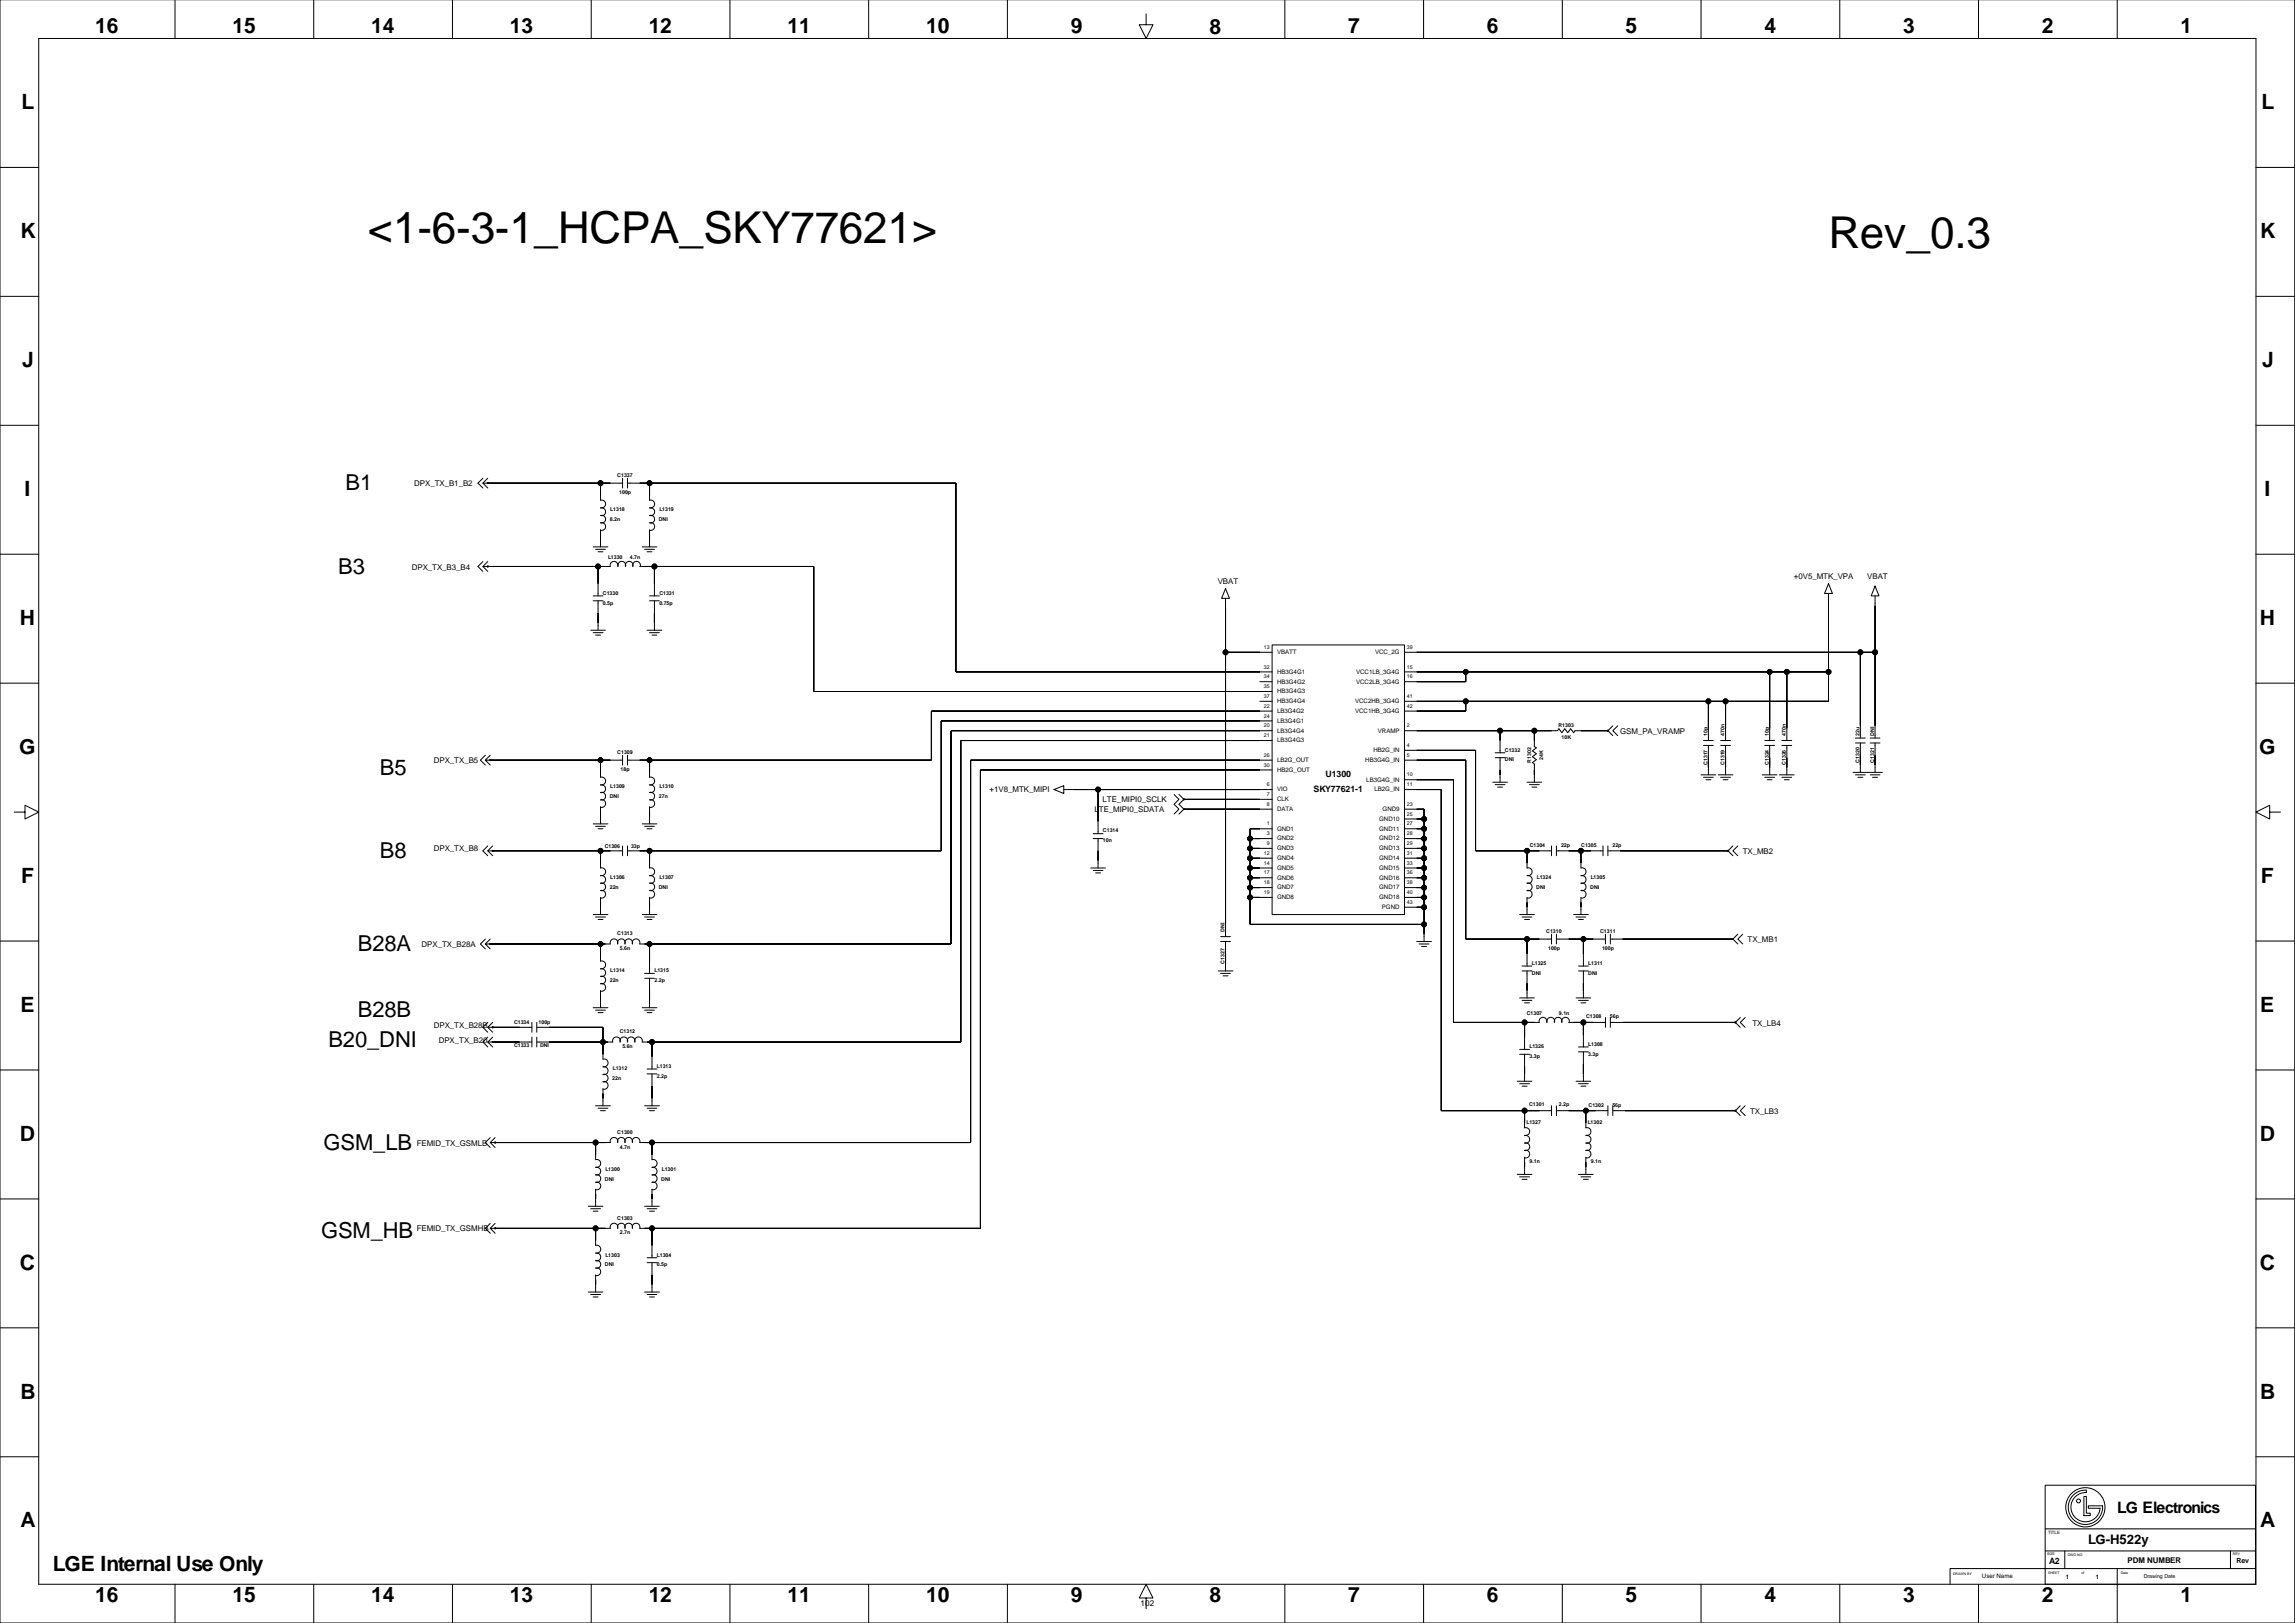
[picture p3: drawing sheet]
<svg xmlns="http://www.w3.org/2000/svg" width="1189mm" height="841mm" viewBox="0 0 1189 841" stroke-linecap="round" stroke-linejoin="round" font-family="sans-serif">
<defs><g id="words">
<g font-size="22.8">
<text x="190" y="126">&lt;1-6-3-1_HCPA_SKY77621&gt;</text>
<text x="947" y="128">Rev_0.3</text>
</g>
<g font-size="11.4">
<text x="179" y="254">B1</text>
<text x="175" y="297">B3</text>
<text x="197" y="401">B5</text>
<text x="197" y="444">B8</text>
<text x="185" y="493">B28A</text>
<text x="185" y="527">B28B</text>
<text x="170" y="542">B20_DNI</text>
<text x="168" y="596">GSM_LB</text>
<text x="166" y="641">GSM_HB</text>
</g>
<g font-size="10.9">
<text x="49" y="17">16</text>
<text x="120" y="17">15</text>
<text x="192" y="17">14</text>
<text x="264" y="17">13</text>
<text x="336" y="17">12</text>
<text x="408" y="17">11</text>
<text x="480" y="17">10</text>
<text x="555" y="17">9</text>
<text x="627" y="18">8</text>
<text x="698" y="17">7</text>
<text x="770" y="17">6</text>
<text x="842" y="17">5</text>
<text x="914" y="17">4</text>
<text x="986" y="17">3</text>
<text x="1058" y="17">2</text>
<text x="1130" y="17">1</text>
<text x="11" y="57">L</text>
<text x="1171" y="57">L</text>
<text x="11" y="123">K</text>
<text x="1171" y="123">K</text>
<text x="12" y="190">J</text>
<text x="1172" y="190">J</text>
<text x="13" y="257">I</text>
<text x="1173" y="257">I</text>
<text x="10" y="324">H</text>
<text x="1171" y="324">H</text>
<text x="10" y="391">G</text>
<text x="1170" y="391">G</text>
<text x="11" y="457">F</text>
<text x="1171" y="457">F</text>
<text x="11" y="524">E</text>
<text x="1171" y="524">E</text>
<text x="10" y="591">D</text>
<text x="1171" y="591">D</text>
<text x="10" y="658">C</text>
<text x="1171" y="658">C</text>
<text x="11" y="725">B</text>
<text x="1171" y="725">B</text>
<text x="11" y="791">A</text>
<text x="1171" y="791">A</text>
<text x="27" y="814">LGE Internal Use Only</text>
<text x="49" y="830">16</text>
<text x="120" y="830">15</text>
<text x="192" y="830">14</text>
<text x="264" y="830">13</text>
<text x="336" y="830">12</text>
<text x="408" y="830">11</text>
<text x="480" y="830">10</text>
<text x="555" y="830">9</text>
<text x="627" y="830">8</text>
<text x="698" y="830">7</text>
<text x="770" y="830">6</text>
<text x="842" y="830">5</text>
<text x="914" y="830">4</text>
<text x="986" y="830">3</text>
<text x="1058" y="830">2</text>
<text x="1130" y="830">1</text>
</g>
<text font-size="8.2" x="1097" y="783">LG Electronics</text>
<text font-size="6.8" x="1082" y="800">LG-H522y</text>
<g font-size="4.6">
<text x="687" y="403">U1300</text>
<text x="680" y="410">SKY77621-1</text>
<text x="1062" y="810">A2</text>
</g>
<text font-size="4.2" x="591" y="832">102</text>
<g font-size="4.1">
<text x="215" y="252">DPX_TX_B1_B2</text>
<text x="213" y="295">DPX_TX_B3_B4</text>
<text x="929" y="300">+0V5_MTK_VPA</text>
<text x="967" y="300">VBAT</text>
<text x="631" y="302">VBAT</text>
<text x="839" y="380">GSM_PA_VRAMP</text>
<text x="225" y="395">DPX_TX_B5</text>
<text x="513" y="410">+1V8_MTK_MIPI</text>
<text x="571" y="416">LTE_MIPI0_SCLK</text>
<text x="567" y="421">LTE_MIPI0_SDATA</text>
<text x="225" y="441">DPX_TX_B8</text>
<text x="903" y="442">TX_MB2</text>
<text x="218" y="491">DPX_TX_B28A</text>
<text x="905" y="488">TX_MB1</text>
<text x="225" y="532">DPX_TX_B28B</text>
<text x="908" y="531">TX_LB4</text>
<text x="227" y="540">DPX_TX_B20</text>
<text x="907" y="577">TX_LB3</text>
<text x="216" y="593">FEMID_TX_GSMLB</text>
<text x="216" y="638">FEMID_TX_GSMHB</text>
<text x="1102" y="810">PDM NUMBER</text>
</g>
<text font-size="3.6" x="1158" y="810">Rev</text>
<g font-size="3.2">
<text x="662" y="339">VBATT</text>
<text x="712" y="339">VCC_2G</text>
<text x="662" y="349">HB3G4G1</text>
<text x="703" y="349">VCC1LB_3G4G</text>
<text x="662" y="354">HB3G4G2</text>
<text x="662" y="359">HB3G4G3</text>
<text x="703" y="354">VCC2LB_3G4G</text>
<text x="662" y="364">HB3G4G4</text>
<text x="702" y="364">VCC2HB_3G4G</text>
<text x="662" y="369">LB3G4G2</text>
<text x="702" y="369">VCC1HB_3G4G</text>
<text x="662" y="374">LB3G4G1</text>
<text x="662" y="379">LB3G4G4</text>
<text x="714" y="379">VRAMP</text>
<text x="662" y="385">LB3G4G3</text>
<text x="711" y="390">HB2G_IN</text>
<text x="662" y="395">LB2G_OUT</text>
<text x="707" y="395">HB3G4G_IN</text>
<text x="662" y="400">HB2G_OUT</text>
<text x="708" y="405">LB3G4G_IN</text>
<text x="662" y="410">VIO</text>
<text x="712" y="410">LB2G_IN</text>
<text x="662" y="415">CLK</text>
<text x="662" y="420">DATA</text>
<text x="714" y="425">GND10</text>
<text x="716" y="420">GND9</text>
<text x="662" y="430">GND1</text>
<text x="714" y="430">GND11</text>
<text x="662" y="435">GND2</text>
<text x="714" y="435">GND12</text>
<text x="662" y="440">GND3</text>
<text x="714" y="440">GND13</text>
<text x="662" y="445">GND4</text>
<text x="714" y="445">GND14</text>
<text x="662" y="456">GND6</text>
<text x="662" y="451">GND5</text>
<text x="714" y="451">GND15</text>
<text x="714" y="456">GND16</text>
<text x="662" y="461">GND7</text>
<text x="714" y="461">GND17</text>
<text x="662" y="466">GND8</text>
<text x="714" y="466">GND18</text>
<text x="716" y="471">PGND</text>
<text x="1027" y="817">User Name</text>
<text x="1070" y="818">1</text>
<text x="1086" y="818">1</text>
</g>
<g font-size="2.7">
<text x="320" y="247">C1337</text>
<text x="321" y="256">100p</text>
<text x="316" y="270">8.2n</text>
<text x="316" y="265">L1318</text>
<text x="341" y="270">DNI</text>
<text x="342" y="265">L1319</text>
<text x="315" y="290">L1330</text>
<text x="326" y="290">4.7n</text>
<text x="312" y="308">C1330</text>
<text x="342" y="308">C1331</text>
<text x="312" y="313">0.5p</text>
<text x="342" y="313">0.75p</text>
<text x="655" y="336">13</text>
<text x="729" y="336">39</text>
<text x="655" y="346">32</text>
<text x="729" y="346">15</text>
<text x="655" y="351">34</text>
<text x="729" y="351">16</text>
<text x="655" y="356">35</text>
<text x="655" y="362">37</text>
<text x="729" y="362">41</text>
<text x="655" y="372">24</text>
<text x="655" y="367">22</text>
<text x="729" y="367">42</text>
<text x="655" y="377">20</text>
<text x="729" y="377">2</text>
<text x="807" y="377">R1303</text>
<text x="655" y="382">21</text>
<text x="809" y="383">10K</text>
<text x="885" y="381" transform="rotate(-90 885 381)">10p</text>
<text x="893" y="381" transform="rotate(-90 893 381)">470n</text>
<text x="916" y="381" transform="rotate(-90 916 381)">10p</text>
<text x="925" y="381" transform="rotate(-90 925 381)">470n</text>
<text x="963" y="381" transform="rotate(-90 963 381)">22u</text>
<text x="971" y="381" transform="rotate(-90 971 381)">DNI</text>
<text x="729" y="387">4</text>
<text x="780" y="389">C1332</text>
<text x="320" y="391">C1309</text>
<text x="655" y="392">26</text>
<text x="729" y="392">5</text>
<text x="780" y="394">DNI</text>
<text x="793" y="395" transform="rotate(-90 793 395)">R1302</text>
<text x="799" y="394" transform="rotate(-90 799 394)">24K</text>
<text x="963" y="395" transform="rotate(-90 963 395)">C1320</text>
<text x="971" y="395" transform="rotate(-90 971 395)">C1321</text>
<text x="322" y="399">18p</text>
<text x="655" y="397">30</text>
<text x="885" y="396" transform="rotate(-90 885 396)">C1317</text>
<text x="893" y="396" transform="rotate(-90 893 396)">C1319</text>
<text x="916" y="396" transform="rotate(-90 916 396)">C1324</text>
<text x="925" y="396" transform="rotate(-90 925 396)">C1326</text>
<text x="656" y="407">6</text>
<text x="729" y="402">10</text>
<text x="729" y="407">11</text>
<text x="316" y="413">DNI</text>
<text x="316" y="408">L1309</text>
<text x="341" y="413">27n</text>
<text x="342" y="408">L1310</text>
<text x="656" y="412">7</text>
<text x="656" y="417">8</text>
<text x="729" y="417">23</text>
<text x="729" y="422">25</text>
<text x="571" y="431">C1314</text>
<text x="656" y="428">1</text>
<text x="729" y="428">27</text>
<text x="571" y="436">10n</text>
<text x="656" y="433">3</text>
<text x="656" y="438">9</text>
<text x="729" y="433">28</text>
<text x="729" y="438">29</text>
<text x="313" y="439">C1306</text>
<text x="327" y="439">33p</text>
<text x="655" y="443">12</text>
<text x="729" y="443">31</text>
<text x="792" y="439">C1304</text>
<text x="809" y="439">22p</text>
<text x="819" y="439">C1305</text>
<text x="835" y="439">22p</text>
<text x="655" y="448">14</text>
<text x="729" y="448">33</text>
<text x="316" y="455">L1306</text>
<text x="342" y="455">L1307</text>
<text x="655" y="453">17</text>
<text x="729" y="453">36</text>
<text x="796" y="455">L1324</text>
<text x="824" y="455">L1305</text>
<text x="316" y="460">22n</text>
<text x="341" y="460">DNI</text>
<text x="655" y="458">18</text>
<text x="729" y="458">38</text>
<text x="796" y="460">DNI</text>
<text x="824" y="460">DNI</text>
<text x="655" y="463">19</text>
<text x="729" y="463">40</text>
<text x="729" y="468">43</text>
<text x="320" y="485">C1313</text>
<text x="634" y="483" transform="rotate(-90 634 483)">DNI</text>
<text x="801" y="483">C1310</text>
<text x="829" y="483">C1311</text>
<text x="321" y="492">5.6n</text>
<text x="802" y="492">100p</text>
<text x="830" y="492">100p</text>
<text x="316" y="504">L1314</text>
<text x="339" y="504">L1315</text>
<text x="634" y="499" transform="rotate(-90 634 499)">C1327</text>
<text x="794" y="500">L1325</text>
<text x="823" y="500">L1311</text>
<text x="316" y="509">22n</text>
<text x="339" y="509">2.2p</text>
<text x="794" y="505">DNI</text>
<text x="823" y="505">DNI</text>
<text x="791" y="526">C1307</text>
<text x="808" y="526">9.1n</text>
<text x="822" y="527">C1308</text>
<text x="834" y="527">56p</text>
<text x="266" y="531">C1334</text>
<text x="279" y="531">100p</text>
<text x="321" y="535">C1312</text>
<text x="266" y="542">C1333</text>
<text x="280" y="542">DNI</text>
<text x="322" y="543">5.6n</text>
<text x="792" y="543">L1326</text>
<text x="823" y="542">L1308</text>
<text x="792" y="548">3.3p</text>
<text x="823" y="547">3.3p</text>
<text x="317" y="554">L1312</text>
<text x="340" y="553">L1313</text>
<text x="317" y="559">22n</text>
<text x="340" y="558">2.2p</text>
<text x="792" y="573">C1301</text>
<text x="808" y="573">2.2p</text>
<text x="823" y="573">C1302</text>
<text x="835" y="573">56p</text>
<text x="320" y="587">C1300</text>
<text x="791" y="582">L1327</text>
<text x="822" y="582">L1302</text>
<text x="321" y="595">4.7n</text>
<text x="792" y="602">9.1n</text>
<text x="824" y="602">9.1n</text>
<text x="313" y="611">DNI</text>
<text x="314" y="606">L1300</text>
<text x="343" y="611">DNI</text>
<text x="343" y="606">L1301</text>
<text x="320" y="632">C1303</text>
<text x="321" y="639">2.7n</text>
<text x="314" y="651">L1303</text>
<text x="340" y="651">L1304</text>
<text x="313" y="656">DNI</text>
<text x="340" y="656">0.5p</text>
<text x="1110" y="818">Drawing Date</text>
</g>
<text font-size="2.3" x="1061" y="794">TITLE</text>
<g font-size="1.8">
<text x="1060" y="805">SIZE</text>
<text x="1071" y="806">DWG NO</text>
<text x="1157" y="805">REV</text>
<text x="1012" y="816">DRAWN BY</text>
<text x="1061" y="815">SHEET</text>
<text x="1078" y="815">of</text>
<text x="1099" y="815">Date</text>
</g>
</g></defs>
<g fill="none" stroke="#000" stroke-width=".52">
<path d="M0 0v841h1189v-841M91 0v20M163 0v20M234 0v20M306 0v20M378 0v20M450 0v20M522 0v20M666 0v20M737 0v20M809 0v20M881 0v20"/>
<path d="M953 0v20M1025 0v20M1097 0v20M20 20h1149v801h-1149zM594 7v6h3l-3 7-4-7h4M0 87h20M1169 87h20M0 154h20M1169 154h20M0 220h20M1169 220h20M250 248l-2 2 2 3"/>
<path d="M253 250h.1M253 250h-3l3 3M253 248l-3 2M253 250h70M311 250v9a2 2 0 0 1 3 2 2 2 0 0 1-3 2M323 248v5M325 250h170v98h164M325 248v5M336 250v9a2 2 0 0 1 3 2 2 2 0 0 1-3 2M311 274v9M311 263a2 2 0 0 1 3 2 2 2 0 0 1-3 2 2 2 0 0 1 3 2 2 2 0 0 1-3 2 2 2 0 0 1 3 2 2 2 0 0 1-3 2M336 274v9"/>
<path d="M336 263a2 2 0 0 1 3 2 2 2 0 0 1-3 2 2 2 0 0 1 3 2 2 2 0 0 1-3 2 2 2 0 0 1 3 2 2 2 0 0 1-3 2M0 287h20M250 291l-2 2 2 3M253 293h.1M253 293h-3l3 3M253 291l-3 2M307 283h8M309 285h5M310 286h2M310 293v16M320 293a2 2 0 0 0-2-2 2 2 0 0 0-2 2h-63M320 293a2 2 0 0 1 2-2 2 2 0 0 1 2 2 2 2 0 0 1 2-2 2 2 0 0 1 2 2 2 2 0 0 1 2-2 2 2 0 0 1 2 2"/>
<path d="M331 293h91v65h237M333 283h7M334 285h5M335 286h3M339 293v16M1169 287h20M307 309h5M307 311h5M310 311v15M336 309h6M336 311h6M339 311v15"/>
<path d="M635 305l2 5h-4zM635 310v175M947 302l2 5h-4zM947 307v56h-219M971 304l2 5h-4zM971 309v73M306 326h8M307 328h5M309 329h2M335 326h8M336 328h6M338 329h2"/>
<path d="M635 338h24M659 334h69v140h-69zM728 338h243M964 338v44M0 354h20M653 353h6M728 348h219M759 348v5h-31M917 348v36M926 348v36M1169 354h20M653 363h6"/>
<path d="M659 378h-166v111h-162a2 2 0 0 0-2-3 2 2 0 0 0-1 3 2 2 0 0 0-2-3 2 2 0 0 0-2 3 2 2 0 0 0-2-3 2 2 0 0 0-2 3 2 2 0 0 0-2-3 2 2 0 0 0-2 3h-62M659 373h-171v68h-163M659 368h-177v26h-157M728 378h79l1-1 1 3 2-3 1 3 2-3 1 3 1-2h17M759 363v5h-31M777 378v12M795 378v9h1l-2 2 2 1-2 2 2 1-2 2 1 1v9M833 378h.1M835 376l-2 2 2 3M838 376l-3 2 3 3M885 363v21M894 363v21"/>
<path d="M251 391l-2 3 2 2M254 394h.1M254 394h-3l3 2M254 391l-3 3M254 394h69M311 394v9a2 2 0 0 1 3 2 2 2 0 0 1-3 1M323 391v5M325 391v5M336 394v9a2 2 0 0 1 3 2 2 2 0 0 1-3 1M659 384h-161v156h-165a2 2 0 0 0-2-3 2 2 0 0 0-2 3 2 2 0 0 0-2-3 2 2 0 0 0-2 3 2 2 0 0 0-2-3 2 2 0 0 0-2 3 2 2 0 0 0-2-3 2 2 0 0 0-2 3h-39M659 399h-151v237h-177a2 2 0 0 0-2-2 2 2 0 0 0-1 2 2 2 0 0 0-2-2 2 2 0 0 0-2 2 2 2 0 0 0-2-2 2 2 0 0 0-2 2 2 2 0 0 0-2-2 2 2 0 0 0-2 2h-60M659 394h-156v198h-172a2 2 0 0 0-2-3 2 2 0 0 0-1 3 2 2 0 0 0-2-3 2 2 0 0 0-2 3 2 2 0 0 0-2-3 2 2 0 0 0-2 3 2 2 0 0 0-2-3 2 2 0 0 0-2 3h-60"/>
<path d="M728 389h36v52h40M728 394h31v92h45M775 390h5M775 392h5M777 392v13M882 384h6M882 386h6M885 386v15M891 384h5M891 386h5M894 386v15M914 384h5"/>
<path d="M914 386h5M917 386v15M923 384h5M923 386h5M926 386v15M961 382h5M961 385h5M964 385v15M969 382h5M969 385h5M971 385v15M311 418v9"/>
<path d="M311 407a2 2 0 0 1 3 2 2 2 0 0 1-3 1 2 2 0 0 1 3 2 2 2 0 0 1-3 2M311 414a2 2 0 0 1 3 2 2 2 0 0 1-3 2M336 418v9M336 407a2 2 0 0 1 3 2 2 2 0 0 1-3 1 2 2 0 0 1 3 2 2 2 0 0 1-3 2M336 414a2 2 0 0 1 3 2 2 2 0 0 1-3 2M546 409l5-2v4zM551 409h108M569 409v23M608 412l3 2-3 3 3 2-3 3M611 412l2 2-2 3 2 2-2 3M613 419h46M613 414h46"/>
<path d="M613 414h.1M613 419h.1M728 404h25v126h44a2 2 0 0 1 2-3 2 2 0 0 1 2 3M728 409h19v166h57M728 419h10v69M773 405h8M775 406h5M776 408h2M791 405h8M792 406h5M794 408h2M881 401h8"/>
<path d="M882 403h6M884 404h2M890 401h8M891 403h5M893 404h2M913 401h8M914 403h5M915 404h3M922 401h7M923 403h5M924 404h3M960 400h15"/>
<path d="M961 401h5M962 403h3M969 401h5M970 403h3M7 421h6v-4l7 4-7 3v-3M253 438l-3 3 3 2M255 438l-2 3M307 427h8M309 428h5M310 429h2M323 438v5M325 438v5"/>
<path d="M333 427h7M334 428h5M335 429h3M566 432h5M566 434h5M569 434v16M648 434h11M648 439h11M659 429h-11v50h90M728 434h10M728 424h10M728 429h10"/>
<path d="M728 439h10M804 438v5M806 438v5M830 438v5M833 438v5M898 438l-3 3 3 2M900 438l-2 3 2 2M1176 421v-4l-7 4 7 3v-3h5M255 441h.1M255 441h-2l2 2M255 441h68M311 441v9a2 2 0 0 1 3 2 2 2 0 0 1-3 1"/>
<path d="M311 454a2 2 0 0 1 3 2 2 2 0 0 1-3 1 2 2 0 0 1 3 2 2 2 0 0 1-3 2 2 2 0 0 1 3 2 2 2 0 0 1-3 2M336 441v9a2 2 0 0 1 3 2 2 2 0 0 1-3 1M336 454a2 2 0 0 1 3 2 2 2 0 0 1-3 1 2 2 0 0 1 3 2 2 2 0 0 1-3 2 2 2 0 0 1 3 2 2 2 0 0 1-3 2M565 450h8M566 451h5M568 452h2M648 455h11M648 450h11M648 460h11M648 445h11M728 455h10M728 450h10"/>
<path d="M728 460h10M728 445h10M791 441v9a2 2 0 0 1 3 2 2 2 0 0 1-3 1M791 454a2 2 0 0 1 3 2 2 2 0 0 1-3 1 2 2 0 0 1 3 2 2 2 0 0 1-3 2 2 2 0 0 1 3 2 2 2 0 0 1-3 2M806 441h24M819 441v9a2 2 0 0 1 3 2 2 2 0 0 1-3 1M819 454a2 2 0 0 1 3 2 2 2 0 0 1-3 1 2 2 0 0 1 3 2 2 2 0 0 1-3 2 2 2 0 0 1 3 2 2 2 0 0 1-3 2M833 441h62M895 441h.1M307 474h8M309 475h5M310 476h2"/>
<path d="M311 465v9M333 474h7M334 475h5M335 476h3M336 465v9M648 465h11M728 465h10M728 470h10M787 474h8M788 475h6M790 476h2M791 465v9"/>
<path d="M815 474h8M816 475h6M818 476h2M819 465v9M0 487h20M251 486l-2 3 2 2M254 489h.1M254 489h-3l3 2M254 486l-3 3M311 489v9a2 2 0 0 1 3 2 2 2 0 0 1-3 2M336 489v15M632 488h5"/>
<path d="M632 485h5M635 488v15M734 488h8M735 489h5M736 490h3M791 486v14M804 484v5M806 484v5M806 486h26M820 486v14M832 484v5M834 484v5"/>
<path d="M834 486h64M898 486h.1M900 484l-2 2 2 3M903 484l-3 2 3 3M1169 487h20M311 513v9M311 502a2 2 0 0 1 3 2 2 2 0 0 1-3 2 2 2 0 0 1 3 2 2 2 0 0 1-3 2 2 2 0 0 1 3 1 2 2 0 0 1-3 2M334 504h5M334 507h5M336 507v15M631 503h8M632 504h5"/>
<path d="M634 505h2M787 517h8M788 503h6M788 500h6M788 518h6M790 519h2M791 503v14M816 517h8M818 503h5M818 500h5M818 518h5M819 519h3"/>
<path d="M820 503v14M253 530l-3 2 3 3M253 537l-3 3 3 2M255 532h.1M255 540h.1M255 532h-2l2 3M255 540h-2l2 2M255 530l-2 2M255 537l-2 3M255 540h21M255 532h21M276 530v5"/>
<path d="M276 537v5M278 532h34v17a2 2 0 0 1 3 2 2 2 0 0 1-3 1M278 530v5M278 537v5M307 522h8M309 523h5M310 525h2M333 522h7M334 523h5M335 525h3M338 540v14M790 530v14"/>
<path d="M801 530a2 2 0 0 1 2-3 2 2 0 0 1 2 3 2 2 0 0 1 2-3 2 2 0 0 1 2 3 2 2 0 0 1 2-3 2 2 0 0 1 2 3M813 530h19M820 530v12M832 527v5M834 527v5M834 530h65M899 530h.1M901 527l-2 3 2 2M904 527l-3 3 3 2M0 554h20M312 553a2 2 0 0 1 3 2 2 2 0 0 1-3 2 2 2 0 0 1 3 1 2 2 0 0 1-3 2 2 2 0 0 1 3 2 2 2 0 0 1-3 2M335 554h5"/>
<path d="M335 556h5M338 556v17M787 544h5M787 546h5M790 546v14M818 542h5M818 545h5M820 545v15M1169 554h20M309 573h7M310 574h5M311 575h3"/>
<path d="M312 564v9M334 573h8M335 574h5M336 575h3M786 560h8M787 561h5M788 563h3M790 575v9a2 2 0 0 1 2 2 2 2 0 0 1-2 2M804 573v5M806 573v5M806 575h27M816 560h8"/>
<path d="M818 561h5M819 563h3M822 575v9a2 2 0 0 1 2 2 2 2 0 0 1-2 2M833 573v5M835 573v5M835 575h64M899 575h.1M901 573l-2 2 2 3M904 573l-3 2 3 3M254 589l-3 3 3 2M256 592h.1M256 592h-2l2 2"/>
<path d="M256 589l-2 3M309 592v9a2 2 0 0 1 2 2 2 2 0 0 1-2 2M338 592v9a2 2 0 0 1 2 2 2 2 0 0 1-2 2M790 599v9M790 588a2 2 0 0 1 2 2 2 2 0 0 1-2 2 2 2 0 0 1 2 2 2 2 0 0 1-2 2 2 2 0 0 1 2 2 2 2 0 0 1-2 2M822 599v9M822 588a2 2 0 0 1 2 2 2 2 0 0 1-2 2 2 2 0 0 1 2 2 2 2 0 0 1-2 2 2 2 0 0 1 2 2 2 2 0 0 1-2 2M309 616v9M309 605a2 2 0 0 1 2 2 2 2 0 0 1-2 2 2 2 0 0 1 2 1 2 2 0 0 1-2 2 2 2 0 0 1 2 2 2 2 0 0 1-2 2M338 616v9M338 605a2 2 0 0 1 2 2 2 2 0 0 1-2 2 2 2 0 0 1 2 1 2 2 0 0 1-2 2 2 2 0 0 1 2 2 2 2 0 0 1-2 2M786 608h8"/>
<path d="M787 610h5M788 611h3M818 608h7M819 610h5M820 611h3M0 621h20M254 634l-3 2 3 3M256 636h.1M256 636h-2l2 3M256 634l-2 2M305 625h7M306 626h5"/>
<path d="M307 627h3M309 636v9a2 2 0 0 1 2 2 2 2 0 0 1-2 2M334 625h8M335 626h5M336 627h3M338 636v15M1169 621h20M309 649a2 2 0 0 1 2 2 2 2 0 0 1-2 2 2 2 0 0 1 2 2 2 2 0 0 1-2 2 2 2 0 0 1 2 2 2 2 0 0 1-2 2M335 651h5M335 654h5M338 654v15M305 669h7"/>
<path d="M306 671h5M307 672h3M309 660v9M334 669h8M335 671h5M336 672h3M0 688h20M1169 688h20M0 755h20M1169 755h20M1059 769h109v52h-109zM1074 775a9 9 0 0 1 7-3v1a8 8 0 0 0-8 7 8 8 0 0 0 7 8 8 8 0 0 0 8-7h-6v-1h7a9 9 0 0 1-12 9 9 9 0 0 1-3-14z"/>
<path d="M1080 775h1v9h2v1h-3zM1059 792h109M1059 803h109M1059 812h109M1060 812h-50v9M1070 803v9M1097 813v28M1155 803v9M91 821v20M163 821v20M234 821v20M306 821v20"/>
<path d="M378 821v20M450 821v20M522 821v20M594 828h3l-3-7-4 7h4v5M666 821v20M737 821v20M809 821v20M881 821v20M953 821v20M1025 821v20"/>
<circle cx="253" cy="250" r=".3"/>
<circle cx="311" cy="250" r="1.3"/>
<circle cx="336" cy="250" r="1.3"/>
<circle cx="253" cy="293" r=".3"/>
<circle cx="310" cy="293" r="1.3"/>
<circle cx="339" cy="293" r="1.3"/>
<circle cx="635" cy="338" r="1.3"/>
<circle cx="964" cy="338" r="1.3"/>
<circle cx="971" cy="338" r="1.3"/>
<circle cx="759" cy="348" r="1.3"/>
<circle cx="917" cy="348" r="1.3"/>
<circle cx="926" cy="348" r="1.3"/>
<circle cx="947" cy="348" r="1.3"/>
<circle cx="759" cy="363" r="1.3"/>
<circle cx="777" cy="378" r="1.3"/>
<circle cx="795" cy="378" r="1.3"/>
<circle cx="833" cy="378" r=".3"/>
<circle cx="885" cy="363" r="1.3"/>
<circle cx="894" cy="363" r="1.3"/>
<circle cx="254" cy="394" r=".3"/>
<circle cx="311" cy="394" r="1.3"/>
<circle cx="336" cy="394" r="1.3"/>
<circle cx="569" cy="409" r="1.3"/>
<circle cx="613" cy="419" r=".3"/>
<circle cx="613" cy="414" r=".3"/>
<circle cx="648" cy="434" r="1.3"/>
<circle cx="648" cy="439" r="1.3"/>
<circle cx="738" cy="429" r="1.3"/>
<circle cx="738" cy="434" r="1.3"/>
<circle cx="738" cy="424" r="1.3"/>
<circle cx="738" cy="439" r="1.3"/>
<circle cx="255" cy="441" r=".3"/>
<circle cx="311" cy="441" r="1.3"/>
<circle cx="336" cy="441" r="1.3"/>
<circle cx="648" cy="450" r="1.3"/>
<circle cx="648" cy="460" r="1.3"/>
<circle cx="648" cy="455" r="1.3"/>
<circle cx="648" cy="445" r="1.3"/>
<circle cx="738" cy="445" r="1.3"/>
<circle cx="738" cy="455" r="1.3"/>
<circle cx="738" cy="450" r="1.3"/>
<circle cx="738" cy="460" r="1.3"/>
<circle cx="791" cy="441" r="1.3"/>
<circle cx="819" cy="441" r="1.3"/>
<circle cx="895" cy="441" r=".3"/>
<circle cx="648" cy="465" r="1.3"/>
<circle cx="738" cy="479" r="1.3"/>
<circle cx="738" cy="465" r="1.3"/>
<circle cx="738" cy="470" r="1.3"/>
<circle cx="254" cy="489" r=".3"/>
<circle cx="311" cy="489" r="1.3"/>
<circle cx="336" cy="489" r="1.3"/>
<circle cx="791" cy="486" r="1.3"/>
<circle cx="820" cy="486" r="1.3"/>
<circle cx="898" cy="486" r=".3"/>
<circle cx="255" cy="532" r=".3"/>
<circle cx="255" cy="540" r=".3"/>
<circle cx="312" cy="540" r="1.3"/>
<circle cx="338" cy="540" r="1.3"/>
<circle cx="790" cy="530" r="1.3"/>
<circle cx="820" cy="530" r="1.3"/>
<circle cx="899" cy="530" r=".3"/>
<circle cx="790" cy="575" r="1.3"/>
<circle cx="822" cy="575" r="1.3"/>
<circle cx="899" cy="575" r=".3"/>
<circle cx="256" cy="592" r=".3"/>
<circle cx="309" cy="592" r="1.3"/>
<circle cx="338" cy="592" r="1.3"/>
<circle cx="256" cy="636" r=".3"/>
<circle cx="309" cy="636" r="1.3"/>
<circle cx="338" cy="636" r="1.3"/>
<circle cx="1077" cy="777" r="1"/>
<circle cx="1080" cy="781" r="10"/>
</g>
<g fill="#000" stroke="#000" stroke-width=".52">
<path d="M311 250v7z" fill-rule="evenodd"/>
<path d="M253 250h58z" fill-rule="evenodd"/>
<path d="M311 250h5z" fill-rule="evenodd"/>
<path d="M331 250h5z" fill-rule="evenodd"/>
<path d="M336 250v7z" fill-rule="evenodd"/>
<path d="M495 250v98z" fill-rule="evenodd"/>
<path d="M336 250h159z" fill-rule="evenodd"/>
<path d="M311 277v2z" fill-rule="evenodd"/>
<path d="M336 277v2z" fill-rule="evenodd"/>
<path d="M253 293h57z" fill-rule="evenodd"/>
<path d="M310 293v9z" fill-rule="evenodd"/>
<path d="M310 293h4z" fill-rule="evenodd"/>
<path d="M339 293v9z" fill-rule="evenodd"/>
<path d="M334 293h5z" fill-rule="evenodd"/>
<path d="M339 293h83z" fill-rule="evenodd"/>
<path d="M422 293v65z" fill-rule="evenodd"/>
<path d="M310 318v5z" fill-rule="evenodd"/>
<path d="M339 318v5z" fill-rule="evenodd"/>
<path d="M635 315v23z" fill-rule="evenodd"/>
<path d="M947 312v36z" fill-rule="evenodd"/>
<path d="M971 314v24z" fill-rule="evenodd"/>
<path d="M635 338v141z" fill-rule="evenodd"/>
<path d="M635 338h18z" fill-rule="evenodd"/>
<path d="M964 338v38z" fill-rule="evenodd"/>
<path d="M734 338h230z" fill-rule="evenodd"/>
<path d="M971 338v38z" fill-rule="evenodd"/>
<path d="M964 338h7z" fill-rule="evenodd"/>
<path d="M422 358h231z" fill-rule="evenodd"/>
<path d="M495 348h158z" fill-rule="evenodd"/>
<path d="M734 348h25z" fill-rule="evenodd"/>
<path d="M734 353h25z" fill-rule="evenodd"/>
<path d="M759 348v5z" fill-rule="evenodd"/>
<path d="M759 348h158z" fill-rule="evenodd"/>
<path d="M917 348v29z" fill-rule="evenodd"/>
<path d="M917 348h9z" fill-rule="evenodd"/>
<path d="M926 348v29z" fill-rule="evenodd"/>
<path d="M947 348v15z" fill-rule="evenodd"/>
<path d="M926 348h21z" fill-rule="evenodd"/>
<path d="M482 368v26z" fill-rule="evenodd"/>
<path d="M488 373v68z" fill-rule="evenodd"/>
<path d="M493 378v111z" fill-rule="evenodd"/>
<path d="M493 378h160z" fill-rule="evenodd"/>
<path d="M488 373h165z" fill-rule="evenodd"/>
<path d="M482 368h171z" fill-rule="evenodd"/>
<path d="M734 363h25z" fill-rule="evenodd"/>
<path d="M734 368h25z" fill-rule="evenodd"/>
<path d="M759 363v5z" fill-rule="evenodd"/>
<path d="M777 378v6z" fill-rule="evenodd"/>
<path d="M734 378h43z" fill-rule="evenodd"/>
<path d="M777 378h18z" fill-rule="evenodd"/>
<path d="M795 378v6z" fill-rule="evenodd"/>
<path d="M795 378h9z" fill-rule="evenodd"/>
<path d="M819 378h14z" fill-rule="evenodd"/>
<path d="M885 363v14z" fill-rule="evenodd"/>
<path d="M759 363h126z" fill-rule="evenodd"/>
<path d="M894 363v14z" fill-rule="evenodd"/>
<path d="M885 363h9z" fill-rule="evenodd"/>
<path d="M894 363h53z" fill-rule="evenodd"/>
<path d="M311 394v6z" fill-rule="evenodd"/>
<path d="M254 394h57z" fill-rule="evenodd"/>
<path d="M311 394h5z" fill-rule="evenodd"/>
<path d="M336 394v6z" fill-rule="evenodd"/>
<path d="M331 394h5z" fill-rule="evenodd"/>
<path d="M336 394h146z" fill-rule="evenodd"/>
<path d="M498 384v156z" fill-rule="evenodd"/>
<path d="M503 394v198z" fill-rule="evenodd"/>
<path d="M508 399v237z" fill-rule="evenodd"/>
<path d="M508 399h145z" fill-rule="evenodd"/>
<path d="M503 394h150z" fill-rule="evenodd"/>
<path d="M498 384h155z" fill-rule="evenodd"/>
<path d="M734 394h25z" fill-rule="evenodd"/>
<path d="M759 394v92z" fill-rule="evenodd"/>
<path d="M734 389h30z" fill-rule="evenodd"/>
<path d="M764 389v52z" fill-rule="evenodd"/>
<path d="M777 399v2z" fill-rule="evenodd"/>
<path d="M795 399v2z" fill-rule="evenodd"/>
<path d="M885 392v6z" fill-rule="evenodd"/>
<path d="M894 392v6z" fill-rule="evenodd"/>
<path d="M917 392v6z" fill-rule="evenodd"/>
<path d="M926 392v6z" fill-rule="evenodd"/>
<path d="M964 391v5z" fill-rule="evenodd"/>
<path d="M971 391v5z" fill-rule="evenodd"/>
<path d="M556 409h13z" fill-rule="evenodd"/>
<path d="M569 409v16z" fill-rule="evenodd"/>
<path d="M569 409h84z" fill-rule="evenodd"/>
<path d="M613 414h40z" fill-rule="evenodd"/>
<path d="M613 419h40z" fill-rule="evenodd"/>
<path d="M734 419h4z" fill-rule="evenodd"/>
<path d="M738 419v5z" fill-rule="evenodd"/>
<path d="M734 409h13z" fill-rule="evenodd"/>
<path d="M747 409v166z" fill-rule="evenodd"/>
<path d="M734 404h19z" fill-rule="evenodd"/>
<path d="M753 404v126z" fill-rule="evenodd"/>
<path d="M311 420v3z" fill-rule="evenodd"/>
<path d="M336 420v3z" fill-rule="evenodd"/>
<path d="M648 429v5z" fill-rule="evenodd"/>
<path d="M648 434v5z" fill-rule="evenodd"/>
<path d="M648 439v6z" fill-rule="evenodd"/>
<path d="M648 439h5z" fill-rule="evenodd"/>
<path d="M648 434h5z" fill-rule="evenodd"/>
<path d="M648 429h5z" fill-rule="evenodd"/>
<path d="M734 439h4z" fill-rule="evenodd"/>
<path d="M734 434h4z" fill-rule="evenodd"/>
<path d="M734 429h4z" fill-rule="evenodd"/>
<path d="M734 424h4z" fill-rule="evenodd"/>
<path d="M738 424v5z" fill-rule="evenodd"/>
<path d="M738 429v5z" fill-rule="evenodd"/>
<path d="M738 434v5z" fill-rule="evenodd"/>
<path d="M738 439v6z" fill-rule="evenodd"/>
<path d="M255 441h56z" fill-rule="evenodd"/>
<path d="M311 441v6z" fill-rule="evenodd"/>
<path d="M311 441h5z" fill-rule="evenodd"/>
<path d="M331 441h5z" fill-rule="evenodd"/>
<path d="M336 441v6z" fill-rule="evenodd"/>
<path d="M336 441h152z" fill-rule="evenodd"/>
<path d="M569 441v5z" fill-rule="evenodd"/>
<path d="M648 445v5z" fill-rule="evenodd"/>
<path d="M648 450v5z" fill-rule="evenodd"/>
<path d="M648 455v5z" fill-rule="evenodd"/>
<path d="M648 460v5z" fill-rule="evenodd"/>
<path d="M648 455h5z" fill-rule="evenodd"/>
<path d="M648 450h5z" fill-rule="evenodd"/>
<path d="M648 445h5z" fill-rule="evenodd"/>
<path d="M648 460h5z" fill-rule="evenodd"/>
<path d="M734 460h4z" fill-rule="evenodd"/>
<path d="M734 455h4z" fill-rule="evenodd"/>
<path d="M734 450h4z" fill-rule="evenodd"/>
<path d="M734 445h4z" fill-rule="evenodd"/>
<path d="M738 445v5z" fill-rule="evenodd"/>
<path d="M738 450v5z" fill-rule="evenodd"/>
<path d="M738 455v5z" fill-rule="evenodd"/>
<path d="M738 460v5z" fill-rule="evenodd"/>
<path d="M791 441v6z" fill-rule="evenodd"/>
<path d="M764 441h27z" fill-rule="evenodd"/>
<path d="M791 441h6z" fill-rule="evenodd"/>
<path d="M813 441h6z" fill-rule="evenodd"/>
<path d="M819 441v6z" fill-rule="evenodd"/>
<path d="M819 441h5z" fill-rule="evenodd"/>
<path d="M839 441h56z" fill-rule="evenodd"/>
<path d="M311 467v3z" fill-rule="evenodd"/>
<path d="M336 467v3z" fill-rule="evenodd"/>
<path d="M648 465v14z" fill-rule="evenodd"/>
<path d="M648 465h5z" fill-rule="evenodd"/>
<path d="M738 479v5z" fill-rule="evenodd"/>
<path d="M734 470h4z" fill-rule="evenodd"/>
<path d="M734 465h4z" fill-rule="evenodd"/>
<path d="M738 465v5z" fill-rule="evenodd"/>
<path d="M738 470v9z" fill-rule="evenodd"/>
<path d="M648 479h90z" fill-rule="evenodd"/>
<path d="M791 467v3z" fill-rule="evenodd"/>
<path d="M819 467v3z" fill-rule="evenodd"/>
<path d="M311 489v6z" fill-rule="evenodd"/>
<path d="M254 489h57z" fill-rule="evenodd"/>
<path d="M311 489h3z" fill-rule="evenodd"/>
<path d="M336 489v9z" fill-rule="evenodd"/>
<path d="M334 489h2z" fill-rule="evenodd"/>
<path d="M336 489h157z" fill-rule="evenodd"/>
<path d="M635 494v5z" fill-rule="evenodd"/>
<path d="M759 486h32z" fill-rule="evenodd"/>
<path d="M791 486v8z" fill-rule="evenodd"/>
<path d="M791 486h6z" fill-rule="evenodd"/>
<path d="M820 486v8z" fill-rule="evenodd"/>
<path d="M813 486h7z" fill-rule="evenodd"/>
<path d="M820 486h5z" fill-rule="evenodd"/>
<path d="M841 486h57z" fill-rule="evenodd"/>
<path d="M311 516v2z" fill-rule="evenodd"/>
<path d="M336 513v5z" fill-rule="evenodd"/>
<path d="M791 509v4z" fill-rule="evenodd"/>
<path d="M820 509v4z" fill-rule="evenodd"/>
<path d="M255 540h14z" fill-rule="evenodd"/>
<path d="M255 532h14z" fill-rule="evenodd"/>
<path d="M284 532h28z" fill-rule="evenodd"/>
<path d="M312 532v8z" fill-rule="evenodd"/>
<path d="M284 540h28z" fill-rule="evenodd"/>
<path d="M312 540v6z" fill-rule="evenodd"/>
<path d="M312 540h3z" fill-rule="evenodd"/>
<path d="M338 540v7z" fill-rule="evenodd"/>
<path d="M335 540h3z" fill-rule="evenodd"/>
<path d="M338 540h160z" fill-rule="evenodd"/>
<path d="M753 530h37z" fill-rule="evenodd"/>
<path d="M790 530v7z" fill-rule="evenodd"/>
<path d="M790 530h5z" fill-rule="evenodd"/>
<path d="M815 530h5z" fill-rule="evenodd"/>
<path d="M820 530v6z" fill-rule="evenodd"/>
<path d="M820 530h5z" fill-rule="evenodd"/>
<path d="M841 530h58z" fill-rule="evenodd"/>
<path d="M790 552v4z" fill-rule="evenodd"/>
<path d="M820 551v5z" fill-rule="evenodd"/>
<path d="M312 566v3z" fill-rule="evenodd"/>
<path d="M338 563v6z" fill-rule="evenodd"/>
<path d="M747 575h43z" fill-rule="evenodd"/>
<path d="M790 575v7z" fill-rule="evenodd"/>
<path d="M790 575h7z" fill-rule="evenodd"/>
<path d="M822 575v7z" fill-rule="evenodd"/>
<path d="M813 575h9z" fill-rule="evenodd"/>
<path d="M822 575h5z" fill-rule="evenodd"/>
<path d="M842 575h57z" fill-rule="evenodd"/>
<path d="M256 592h53z" fill-rule="evenodd"/>
<path d="M309 592v6z" fill-rule="evenodd"/>
<path d="M309 592h5z" fill-rule="evenodd"/>
<path d="M334 592h4z" fill-rule="evenodd"/>
<path d="M338 592v6z" fill-rule="evenodd"/>
<path d="M338 592h165z" fill-rule="evenodd"/>
<path d="M309 618v3z" fill-rule="evenodd"/>
<path d="M338 618v3z" fill-rule="evenodd"/>
<path d="M790 602v3z" fill-rule="evenodd"/>
<path d="M822 602v3z" fill-rule="evenodd"/>
<path d="M309 636v7z" fill-rule="evenodd"/>
<path d="M256 636h53z" fill-rule="evenodd"/>
<path d="M309 636h5z" fill-rule="evenodd"/>
<path d="M338 636v9z" fill-rule="evenodd"/>
<path d="M334 636h4z" fill-rule="evenodd"/>
<path d="M338 636h170z" fill-rule="evenodd"/>
<path d="M309 663v2z" fill-rule="evenodd"/>
<path d="M338 660v5z" fill-rule="evenodd"/>
<circle cx="253" cy="250" r=".3"/>
<circle cx="311" cy="250" r="1.3"/>
<circle cx="336" cy="250" r="1.3"/>
<circle cx="253" cy="293" r=".3"/>
<circle cx="310" cy="293" r="1.3"/>
<circle cx="339" cy="293" r="1.3"/>
<circle cx="635" cy="338" r="1.3"/>
<circle cx="964" cy="338" r="1.3"/>
<circle cx="971" cy="338" r="1.3"/>
<circle cx="759" cy="348" r="1.3"/>
<circle cx="917" cy="348" r="1.3"/>
<circle cx="926" cy="348" r="1.3"/>
<circle cx="947" cy="348" r="1.3"/>
<circle cx="759" cy="363" r="1.3"/>
<circle cx="777" cy="378" r="1.3"/>
<circle cx="795" cy="378" r="1.3"/>
<circle cx="833" cy="378" r=".3"/>
<circle cx="885" cy="363" r="1.3"/>
<circle cx="894" cy="363" r="1.3"/>
<circle cx="254" cy="394" r=".3"/>
<circle cx="311" cy="394" r="1.3"/>
<circle cx="336" cy="394" r="1.3"/>
<circle cx="569" cy="409" r="1.3"/>
<circle cx="613" cy="419" r=".3"/>
<circle cx="613" cy="414" r=".3"/>
<circle cx="648" cy="434" r="1.3"/>
<circle cx="648" cy="439" r="1.3"/>
<circle cx="738" cy="429" r="1.3"/>
<circle cx="738" cy="434" r="1.3"/>
<circle cx="738" cy="424" r="1.3"/>
<circle cx="738" cy="439" r="1.3"/>
<circle cx="255" cy="441" r=".3"/>
<circle cx="311" cy="441" r="1.3"/>
<circle cx="336" cy="441" r="1.3"/>
<circle cx="648" cy="450" r="1.3"/>
<circle cx="648" cy="460" r="1.3"/>
<circle cx="648" cy="455" r="1.3"/>
<circle cx="648" cy="445" r="1.3"/>
<circle cx="738" cy="445" r="1.3"/>
<circle cx="738" cy="455" r="1.3"/>
<circle cx="738" cy="450" r="1.3"/>
<circle cx="738" cy="460" r="1.3"/>
<circle cx="791" cy="441" r="1.3"/>
<circle cx="819" cy="441" r="1.3"/>
<circle cx="895" cy="441" r=".3"/>
<circle cx="648" cy="465" r="1.3"/>
<circle cx="738" cy="479" r="1.3"/>
<circle cx="738" cy="465" r="1.3"/>
<circle cx="738" cy="470" r="1.3"/>
<circle cx="254" cy="489" r=".3"/>
<circle cx="311" cy="489" r="1.3"/>
<circle cx="336" cy="489" r="1.3"/>
<circle cx="791" cy="486" r="1.3"/>
<circle cx="820" cy="486" r="1.3"/>
<circle cx="898" cy="486" r=".3"/>
<circle cx="255" cy="532" r=".3"/>
<circle cx="255" cy="540" r=".3"/>
<circle cx="312" cy="540" r="1.3"/>
<circle cx="338" cy="540" r="1.3"/>
<circle cx="790" cy="530" r="1.3"/>
<circle cx="820" cy="530" r="1.3"/>
<circle cx="899" cy="530" r=".3"/>
<circle cx="790" cy="575" r="1.3"/>
<circle cx="822" cy="575" r="1.3"/>
<circle cx="899" cy="575" r=".3"/>
<circle cx="256" cy="592" r=".3"/>
<circle cx="309" cy="592" r="1.3"/>
<circle cx="338" cy="592" r="1.3"/>
<circle cx="256" cy="636" r=".3"/>
<circle cx="309" cy="636" r="1.3"/>
<circle cx="338" cy="636" r="1.3"/>
</g>
<use href="#words"/>
</svg>
